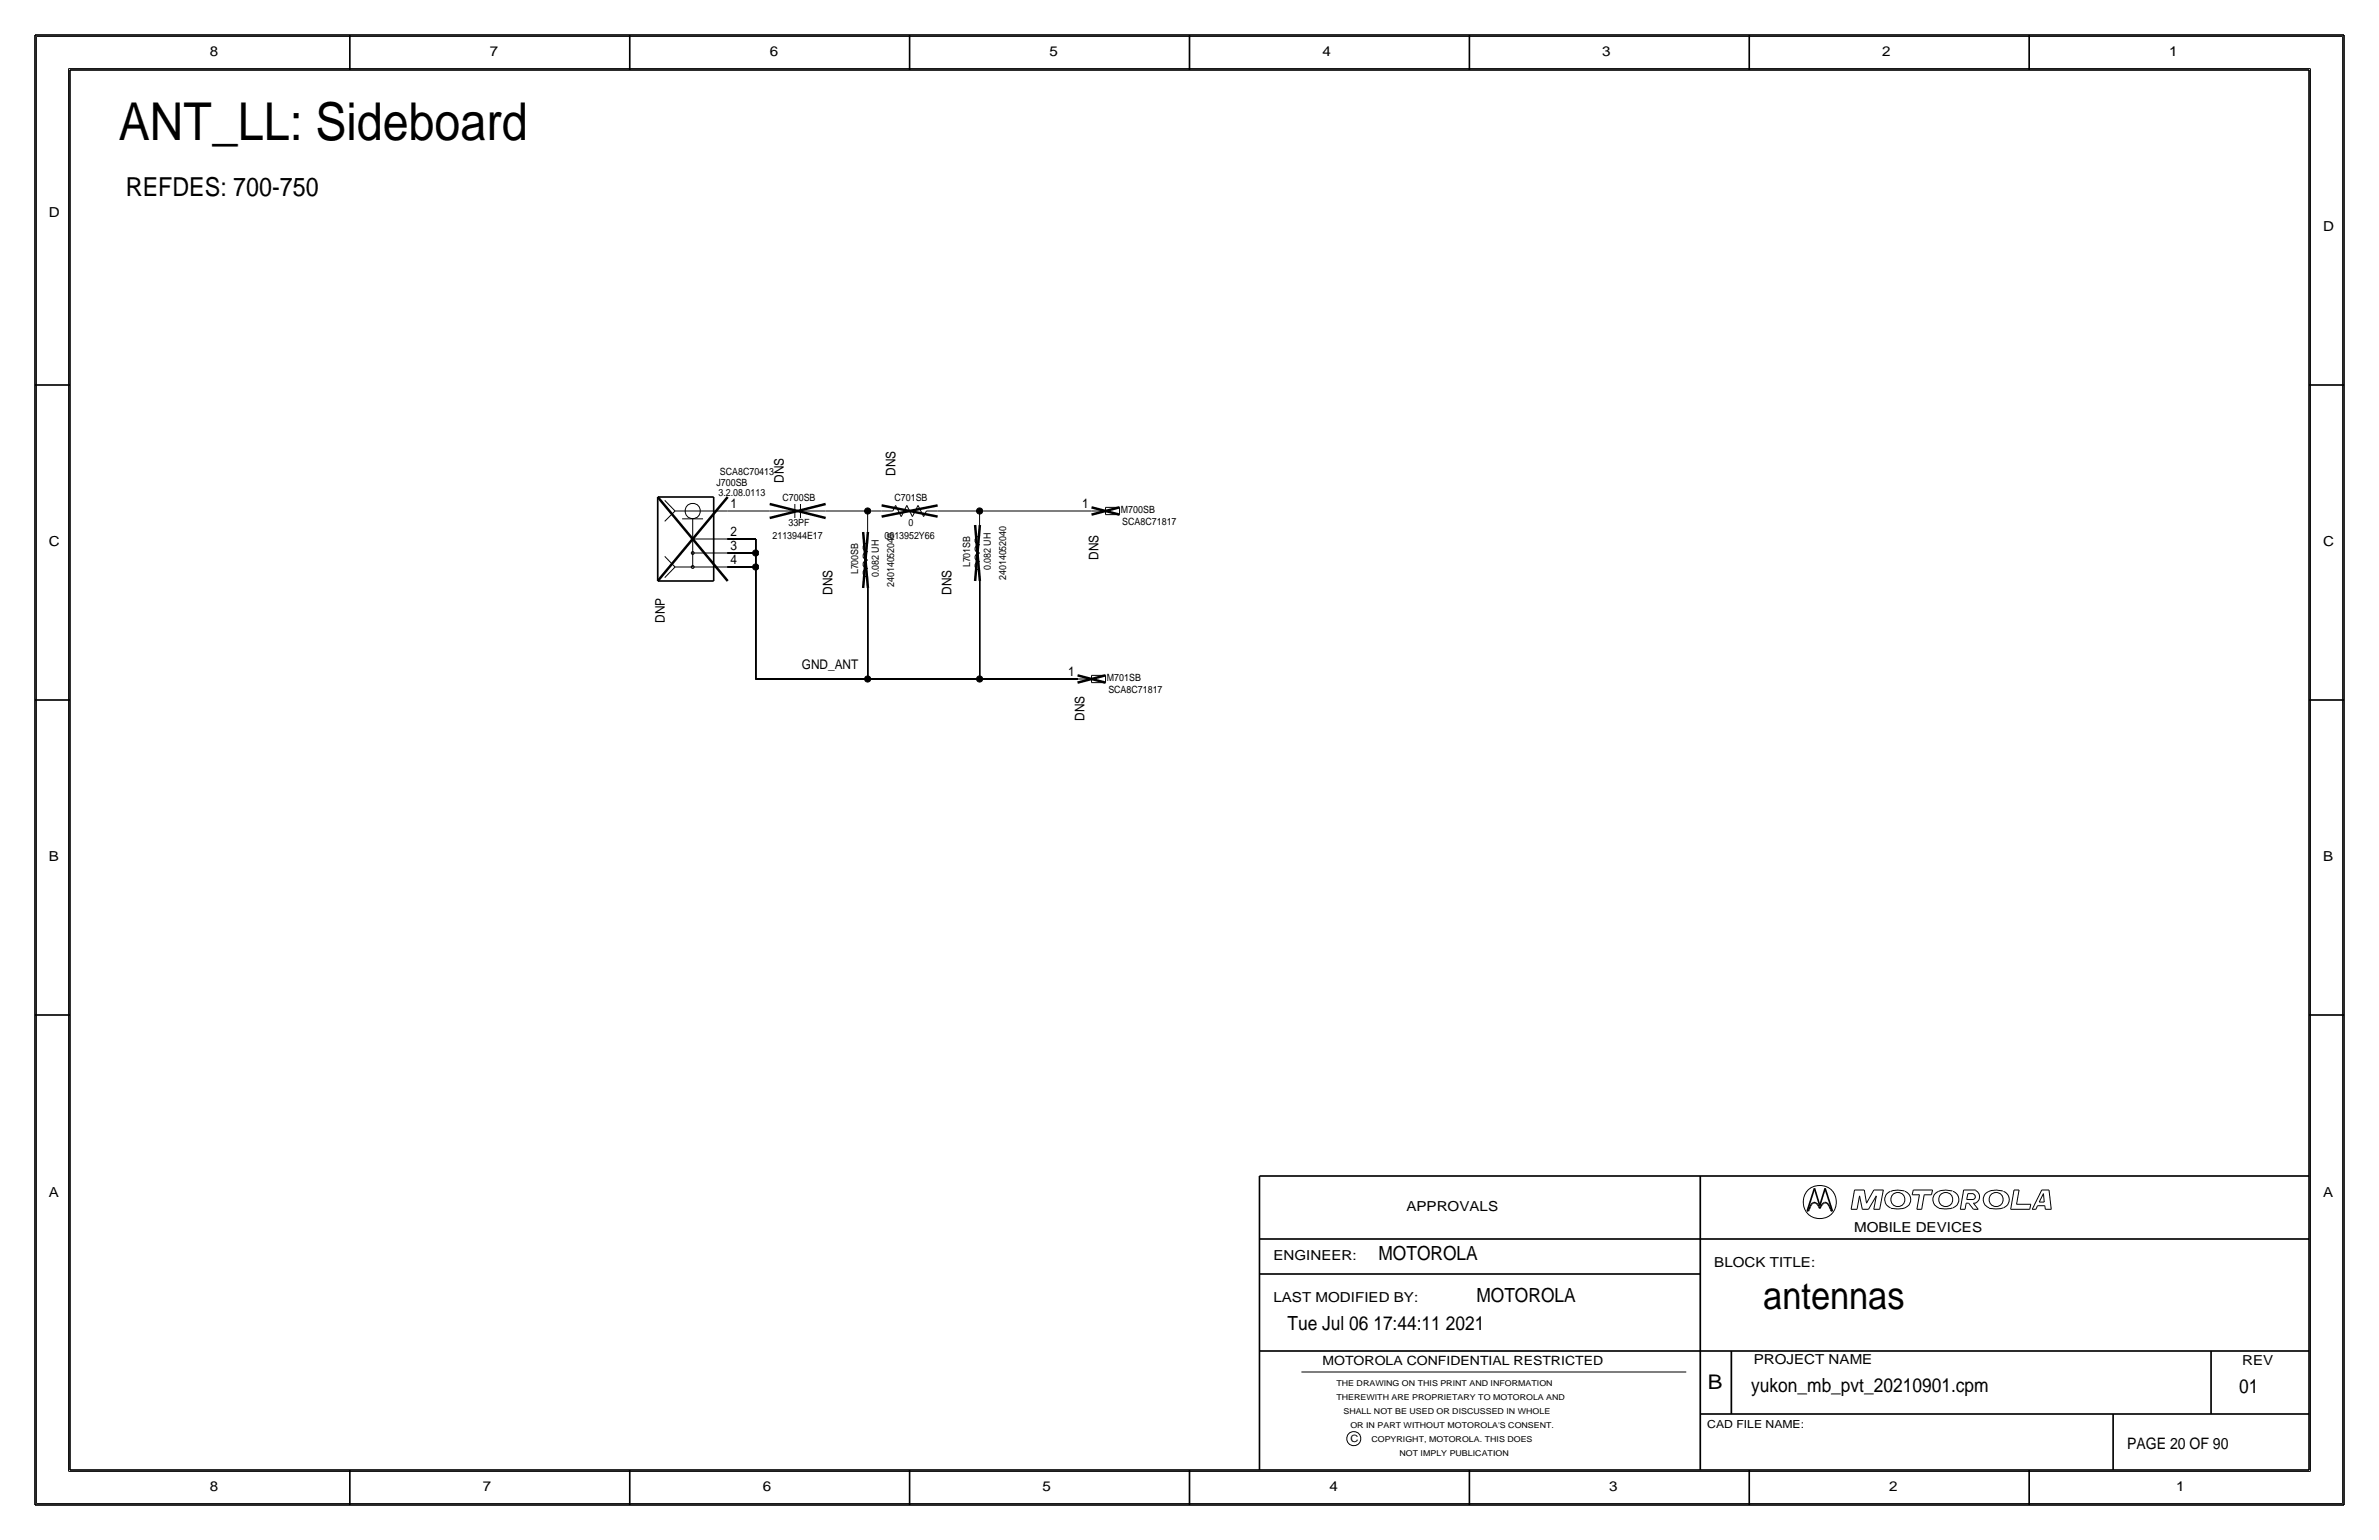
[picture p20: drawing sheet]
<svg xmlns="http://www.w3.org/2000/svg" width="432mm" height="279mm" viewBox="0 0 432 279" stroke-linecap="round" stroke-linejoin="round" font-family="sans-serif">
<defs><g id="words">
<text font-size="9.5" x="21.6" y="25.4">ANT_LL: Sideboard</text>
<text font-size="7" x="320" y="237.5">antennas</text>
<text font-size="4.7" x="22.9" y="35.6">REFDES: 700-750</text>
<text font-size="3.7" x="310" y="252.1">B</text>
<g font-size="3.5">
<text x="250.2" y="228.6">MOTOROLA</text>
<text x="268" y="236.2">MOTOROLA</text>
<text x="233.7" y="241.3">Tue Jul 06 17:44:11 2021</text>
<text x="317.9" y="252.6">yukon_mb_pvt_20210901.cpm</text>
<text x="406.4" y="252.7">01</text>
</g>
<text font-size="2.9" x="386.1" y="262.9">PAGE 20 OF 90</text>
<g font-size="2.5">
<text x="38.1" y="10.2">8</text>
<text x="88.9" y="10.2">7</text>
<text x="139.7" y="10.2">6</text>
<text x="190.5" y="10.2">5</text>
<text x="240" y="10.2">4</text>
<text x="290.8" y="10.2">3</text>
<text x="341.6" y="10.2">2</text>
<text x="393.7" y="10.2">1</text>
<text x="8.9" y="39.4">D</text>
<text x="421.6" y="41.9">D</text>
<text x="8.9" y="99.1">C</text>
<text x="421.6" y="99.1">C</text>
<text x="8.9" y="156.2">B</text>
<text x="421.6" y="156.2">B</text>
<text x="8.9" y="217.2">A</text>
<text x="255.3" y="219.7">APPROVALS</text>
<text x="421.6" y="217.2">A</text>
<text x="336.5" y="223.5">MOBILE DEVICES</text>
<text x="231.1" y="228.6">ENGINEER:</text>
<text x="311.1" y="229.9">BLOCK TITLE:</text>
<text x="231.1" y="236.2">LAST MODIFIED BY:</text>
<text x="318.3" y="247.5">PROJECT NAME</text>
<text x="407" y="247.6">REV</text>
<text x="38.1" y="270.5">8</text>
<text x="87.6" y="270.5">7</text>
<text x="138.4" y="270.5">6</text>
<text x="189.2" y="270.5">5</text>
<text x="241.3" y="270.5">4</text>
<text x="292.1" y="270.5">3</text>
<text x="342.9" y="270.5">2</text>
<text x="395" y="270.5">1</text>
</g>
<g font-size="2.4">
<text x="142.2" y="87.6" transform="rotate(-90 142.2 87.6)">DNS</text>
<text x="162.6" y="86.4" transform="rotate(-90 162.6 86.4)">DNS</text>
<text x="132.6" y="92.2">1</text>
<text x="196.4" y="92.2">1</text>
<text x="132.6" y="99.8">3</text>
<text x="132.6" y="97.3">2</text>
<text x="199.4" y="101.6" transform="rotate(-90 199.4 101.6)">DNS</text>
<text x="132.6" y="102.4">4</text>
<text x="151.1" y="108" transform="rotate(-90 151.1 108)">DNS</text>
<text x="172.7" y="107.9" transform="rotate(-90 172.7 107.9)">DNS</text>
<text x="120.6" y="113" transform="rotate(-90 120.6 113)">DNP</text>
<text x="145.5" y="121.4">GND_ANT</text>
<text x="193.9" y="122.7">1</text>
<text x="196.8" y="130.8" transform="rotate(-90 196.8 130.8)">DNS</text>
</g>
<text font-size="2.3" x="240" y="247.6">MOTOROLA CONFIDENTIAL RESTRICTED</text>
<text font-size="2" x="309.9" y="259.1">CAD FILE NAME:</text>
<g font-size="1.8">
<text x="130" y="88.2">J700SB</text>
<text x="130.7" y="86.2">SCA8C70413</text>
<text x="130.4" y="90.1">3.2.08.0113</text>
<text x="142" y="91">C700SB</text>
<text x="143.1" y="95.5">33PF</text>
<text x="162.4" y="91">C701SB</text>
<text x="164.9" y="95.4">0</text>
<text x="203.5" y="93.1">M700SB</text>
<text x="203.7" y="95.2">SCA8C71817</text>
<text x="140.2" y="97.8">2113944E17</text>
<text x="160.5" y="97.8">0613952Y66</text>
<text x="155.8" y="104.2" transform="rotate(-90 155.8 104.2)">L700SB</text>
<text x="159.5" y="104.7" transform="rotate(-90 159.5 104.7)">0.082 UH</text>
<text x="162.3" y="106.5" transform="rotate(-90 162.3 106.5)">24014052040</text>
<text x="176.1" y="102.9" transform="rotate(-90 176.1 102.9)">L701SB</text>
<text x="179.8" y="103.5" transform="rotate(-90 179.8 103.5)">0.082 UH</text>
<text x="182.6" y="105.3" transform="rotate(-90 182.6 105.3)">24014052040</text>
<text x="200.9" y="123.6">M701SB</text>
<text x="201.2" y="125.7">SCA8C71817</text>
<text x="245.1" y="261.6">C</text>
</g>
<g font-size="1.5">
<text x="242.6" y="251.5">THE DRAWING ON THIS PRINT AND INFORMATION</text>
<text x="242.6" y="254">THEREWITH ARE PROPRIETARY TO MOTOROLA AND</text>
<text x="243.8" y="256.5">SHALL NOT BE USED OR DISCUSSED IN WHOLE</text>
<text x="245.1" y="259.1">OR IN PART WITHOUT MOTOROLA'S CONSENT.</text>
<text x="248.9" y="261.6">COPYRIGHT, MOTOROLA. THIS DOES</text>
<text x="254" y="264.2">NOT IMPLY PUBLICATION</text>
</g>
</g></defs>
<!-- layer: Nets -->
<g fill="none" stroke="#000" stroke-width=".18">
<path d="M132.1 97.8h5.1zM132.1 92.7h7.6zM137.2 97.8v2.5zM149.9 92.7h7.6zM157.5 92.7v3.8zM157.5 92.7h2.5zM170.2 92.7h7.6zM177.8 92.7v2.5zM177.8 92.7h20.3zM132.1 102.9h5.1zM132.1 100.3h5.1zM137.2 100.3v2.6z"/>
<path d="M137.2 102.9v20.3zM157.5 106.7v16.5zM177.8 105.4v17.8zM137.2 123.2h20.3zM157.5 123.2h20.3zM177.8 123.2h17.8z"/>
</g>
<g fill="#000" stroke="#000" stroke-width=".18">
<circle cx="157.5" cy="92.7" r=".56"/>
<circle cx="177.8" cy="92.7" r=".56"/>
<circle cx="137.2" cy="100.3" r=".56"/>
<circle cx="137.2" cy="102.9" r=".56"/>
<circle cx="157.5" cy="123.2" r=".56"/>
<circle cx="177.8" cy="123.2" r=".56"/>
</g>
<!-- layer: Components -->
<g fill="none" stroke="#000" stroke-width=".18">
<path d="M120.7 90.8l1.8 1.9zM122.5 92.7h9.6zM122.5 92.7l-1.8 1.9zM123.8 94.1h3.8zM125.5 97.6h.4v.4h-.4zM125.7 97.8h6.4zM125.7 94.1v8.8zM139.7 92.7h4.6zM144.3 91.4v2.6zM145.3 92.7h4.6zM145.3 91.4v2.6zM157.5 96.5v2.1z"/>
<path d="M157.5 98.6a.74 .74 0 0 0-.9 .7 .74 .74 0 0 0 .9 .8M160 92.7h2.1zM162.6 91.7l-.5 1zM162.6 91.7l1 2zM164.6 91.7l-1 2zM164.6 91.7l1 2zM166.6 91.7l-1 2zM166.6 91.7l1 2zM168.1 92.7l-.5 1zM168.1 92.7h2.1zM177.8 95.3v2zM177.8 98.9a.74 .74 0 0 0-.8 .7 .74 .74 0 0 0 .8 .7"/>
<path d="M177.8 97.3a.74 .74 0 0 0-.8 .8 .74 .74 0 0 0 .8 .7M198.1 92.7h2.6zM200.7 92v1.4zM200.7 92h2.5zM200.7 93.4h2.5zM203.2 92v1.4zM120.7 100.9l1.8 2zM122.5 102.9h9.6zM122.5 102.9l-1.8 1.9zM125.5 100.2h.4v.3h-.4zM125.5 102.7h.4v.3h-.4zM125.7 100.3h6.4z"/>
<path d="M157.5 104.6v2.1zM157.5 100.1a.74 .74 0 0 0-.9 .8 .74 .74 0 0 0 .9 .7M157.5 103.2a.74 .74 0 0 0-.9 .7 .74 .74 0 0 0 .9 .7M157.5 101.7a.74 .74 0 0 0-.9 .7 .74 .74 0 0 0 .9 .7M177.8 103.4v2zM177.8 101.9a.74 .74 0 0 0-.8 .7 .74 .74 0 0 0 .8 .8M177.8 100.4a.74 .74 0 0 0-.8 .7 .74 .74 0 0 0 .8 .8M195.6 123.2h2.5zM198.1 122.5v1.4zM198.1 122.5h2.6zM198.1 123.9h2.6zM200.7 122.5v1.4z"/>
<circle cx="125.7" cy="92.7" r="1.38"/>
</g>
<g fill="none" stroke="#000" stroke-width=".45">
<path d="M119.4 90.2l12.7 15.2zM132.1 90.2l-12.7 15.2zM139.7 94l10.2-2.6zM139.7 91.4l10.2 2.6zM156.7 96.5l.8 10.2zM157.5 96.5l-.8 10.2zM160 93.7l10.2-2zM160 91.7l10.2 2zM177 95.2l.9 10.2zM177.9 95.2l-.9 10.2zM198.1 93.4l5.1-1.4zM198.1 92l5.1 1.4z"/>
<path d="M195.6 123.9l5.1-1.4zM195.6 122.5l5.1 1.4z"/>
</g>
<path d="M119.4 90.2v15.2zM119.4 90.2h10.1zM129.5 90.2v15.2zM119.4 105.4h10.1z" fill="none" stroke="#000" stroke-width=".3"/>
<!-- layer: Page Border and Title Block -->
<g fill="none" stroke="#000" stroke-width=".3">
<path d="M6.3 6.4v266.7zM6.4 6.4h419zM12.7 12.7h406.4zM12.7 12.7v254zM63.5 6.4v6.3zM114.3 6.4v6.3zM165.1 6.4v6.3zM215.9 6.3v6.4zM266.7 6.4v6.3zM317.5 6.4v6.3zM368.3 6.4v6.3zM419.1 12.7v254z"/>
<path d="M425.4 6.4v266.7zM6.3 69.8h6.4zM419.1 69.8h6.3zM6.3 127h6.4zM419.1 127h6.3zM6.3 184.1h6.4zM419.1 184.1h6.3zM228.6 213.4v53.3zM228.6 213.4h190.5zM308.6 213.4v53.3zM328 219.7h.2zM328.4 219.4l-.2 .3z"/>
<path d="M328.6 218.8l-.2 .6zM328.8 218.5l-.2 .3zM329 218.3l.2-.1zM329 218.3l-.2 .2zM329.2 218.2h.2zM329.3 215.6l-1.3 4.1zM329.3 215.6l1 3.1zM329.4 218.2l.2 .1zM329.6 218.3l.3 .2zM329.9 218.5l.2 .3zM330.1 218.8l.2 .5zM330.5 218.8l-.2 .5z"/>
<path d="M330.8 218.5l-.3 .3zM331 218.3l-.2 .2zM331 218.3l.2-.1zM331.2 218.2h.2zM331.3 215.6l1.3 4.1zM331.3 215.6l-1 3.1zM331.4 218.2l.2 .1zM331.6 218.3l.2 .2zM331.8 218.5l.2 .3zM332 218.8l.3 .6zM332.3 219.4l.1 .3zM332.4 219.7h.2z"/>
<path d="M228.6 231.1h80zM228.6 224.8h190.5zM228.6 245.1h190.5zM308.6 256.5h110.5zM314.2 245.1v11.4zM383.5 256.5v10.2zM401.3 245.1v11.4zM6.4 273h419zM12.7 266.7h406.4zM63.5 266.7v6.4zM114.3 266.7v6.4zM165.1 266.7v6.4z"/>
<path d="M215.9 266.7v6.3zM266.7 266.7v6.4zM317.5 266.7v6.4zM368.3 266.7v6.4z"/>
</g>
<g fill="none" stroke="#000" stroke-width=".18">
<path d="M6.6 6.6h418.6zM6.6 6.6v266.2zM12.4 12.4v254.6zM12.4 12.4h407zM419.4 12.4v254.6zM425.2 6.6v266.2zM336 219.4h1.1zM336.6 215.9h1.8zM336.6 215.9l-.6 3.5zM337.5 217l-.4 2.4zM337.5 217l.5 2.4zM338 219.4h1.1z"/>
<path d="M338.4 215.9l.4 2.4zM340.1 219.4h1.1zM340.1 215.9h1.7zM340.1 215.9l-1.3 2.4zM340.6 217l-1.5 2.4zM340.6 217l-.5 2.4zM341.8 215.9l-.6 3.5zM343.1 216.2a1.6 1.6 0 0 0-1 1.5 1.6 1.6 0 0 0 1.1 1.5M345.7 216.1h-.2a4 4 0 0 0-2.3 .1M345.7 216.2a1.59 1.59 0 0 1 1.1 1.5 1.59 1.59 0 0 1-1.1 1.5 5.1 5.1 0 0 1-2.5 0M347.1 216.8h1.3zM347.3 215.9l-.2 .9z"/>
<path d="M347.3 215.9h3.5zM347.9 219.4h.9zM348.4 216.8l-.5 2.6zM349.2 216.8l-.4 2.6zM349.2 216.8h1.4zM350.8 215.9l-.2 .9zM354.4 216.1a3.1 3.1 0 0 0-3.3 .7 1.62 1.62 0 0 0 .8 2.4M354.4 219.2a5.1 5.1 0 0 1-2.5 0M354.5 216.2a1.59 1.59 0 0 1 1 1.5 1.59 1.59 0 0 1-1 1.5M355.8 219.4h.9zM356.4 215.9h2.2zM356.4 215.9l-.6 3.5z"/>
<path d="M356.9 218.3l-.2 1.1zM356.9 218.3h.4zM357 217.6h1.2zM357.2 216.6l-.2 1zM357.2 216.6h1zM357.3 218.3l.9 1.1zM358.1 216.7a.5 .5 0 0 1 .4 .4 .5 .5 0 0 1-.4 .5M358.2 218.3l.9 1.1zM358.2 218.3h.4zM358.2 219.4h.9zM358.5 216a1.24 1.24 0 0 1 .8 1.1 1.24 1.24 0 0 1-.8 1.2M363.5 216.1a3.1 3.1 0 0 0-3.3 .7 1.62 1.62 0 0 0 .8 2.4"/>
<path d="M363.6 219.2a5.1 5.1 0 0 1-2.6 0M363.6 216.2a1.59 1.59 0 0 1 1.1 1.5 1.59 1.59 0 0 1-1.1 1.5M364.9 219.4h3.5zM365.6 215.9l-.7 3.5zM365.6 215.9h.9zM366 218.5h2.6zM366.5 215.9l-.5 2.6zM368.6 218.5l-.2 .9zM368.9 219.4h.6zM369.8 218.7h1.3zM369.8 218.7l-.3 .7zM370.1 218.1h.9z"/>
<path d="M370.6 215.9l-1.7 3.5zM370.6 215.9h1.3zM370.9 216.6l-.8 1.5zM370.9 216.6l.1 1.5zM371.1 218.7l.1 .7zM371.2 219.4h1.1zM371.9 215.9l.4 3.5zM236.2 248.9h69.9zM6.6 272.8h418.6zM12.4 267h407z"/>
<circle cx="330.3" cy="218.1" r="3"/>
<circle cx="344.5" cy="217.6" r="1.28"/>
<circle cx="353.2" cy="217.6" r="1.28"/>
<circle cx="362.3" cy="217.6" r="1.28"/>
<circle cx="245.7" cy="261" r="1.28"/>
</g>
<use href="#words"/>
</svg>
